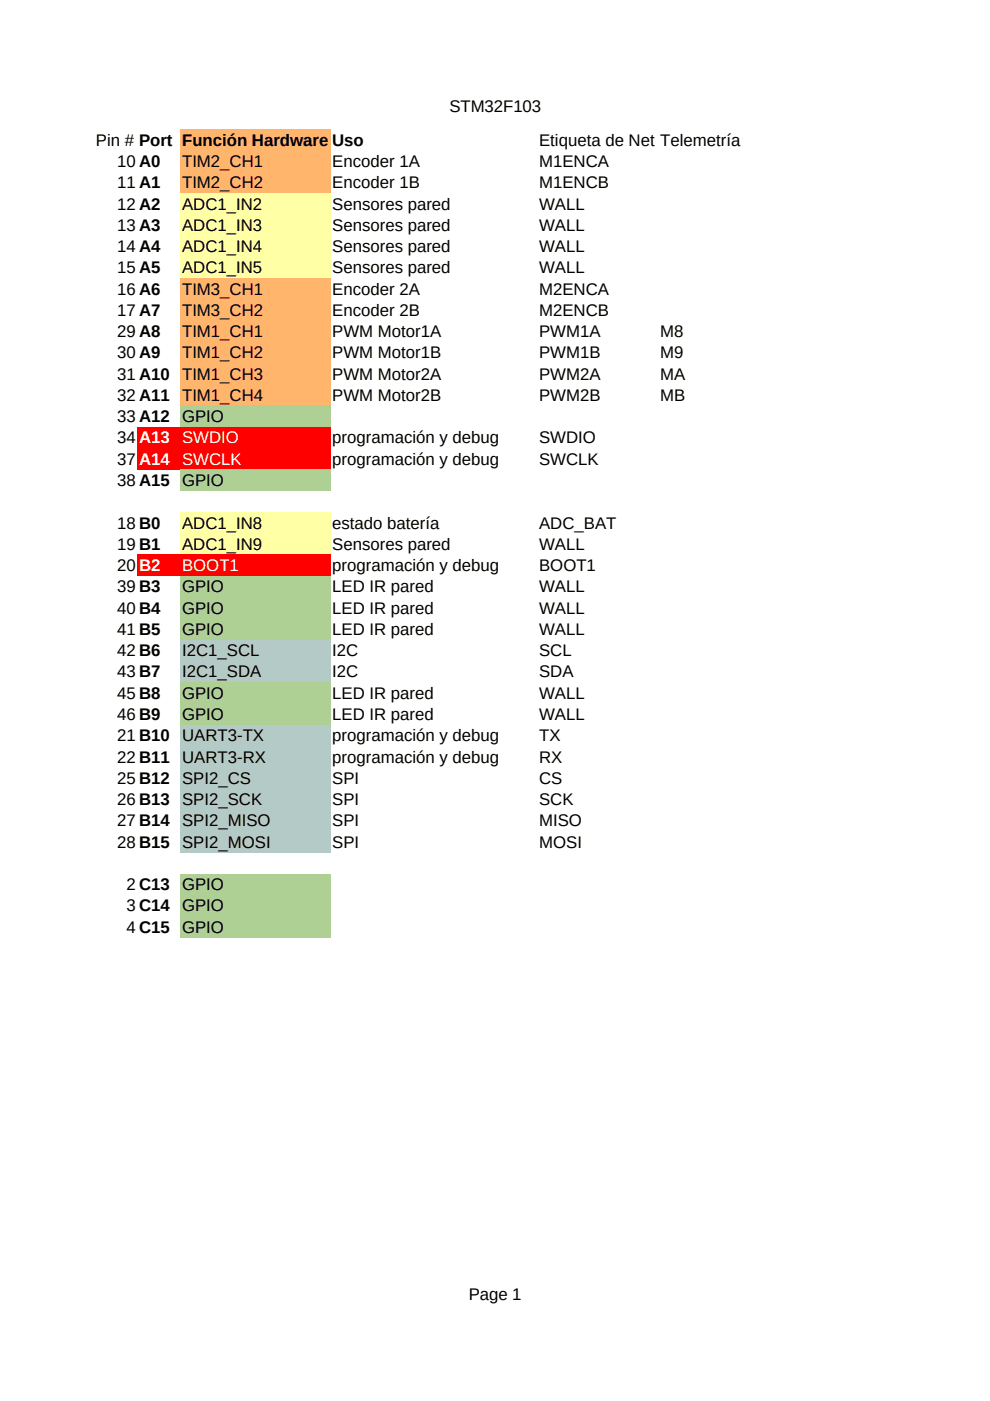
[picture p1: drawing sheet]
<svg xmlns="http://www.w3.org/2000/svg" width="210mm" height="297mm" viewBox="0 0 210 297" stroke-linecap="round" stroke-linejoin="round" font-family="sans-serif">
<defs><g id="words">
<g font-size="3.6">
<text x="95.3" y="23.7">STM32F103</text>
<text x="20.3" y="30.9">Pin # Port</text>
<text x="24.8" y="35.4">10 A0</text>
<text x="38.6" y="30.9">Función Hardware</text>
<text x="38.6" y="35.4">TIM2_CH1</text>
<text x="70.4" y="30.9">Uso</text>
<text x="70.4" y="35.4">Encoder 1A</text>
<text x="114.3" y="30.9">Etiqueta de Net Telemetría</text>
<text x="114.3" y="35.4">M1ENCA</text>
<text x="24.8" y="39.9">11 A1</text>
<text x="38.6" y="39.9">TIM2_CH2</text>
<text x="70.4" y="39.9">Encoder 1B</text>
<text x="114.3" y="39.9">M1ENCB</text>
<text x="24.8" y="44.4">12 A2</text>
<text x="38.6" y="44.4">ADC1_IN2</text>
<text x="70.4" y="44.4">Sensores pared</text>
<text x="114.3" y="44.4">WALL</text>
<text x="24.8" y="48.9">13 A3</text>
<text x="24.8" y="53.4">14 A4</text>
<text x="38.6" y="48.9">ADC1_IN3</text>
<text x="38.6" y="53.4">ADC1_IN4</text>
<text x="70.4" y="48.9">Sensores pared</text>
<text x="70.4" y="53.4">Sensores pared</text>
<text x="114.3" y="48.9">WALL</text>
<text x="114.3" y="53.4">WALL</text>
<text x="24.8" y="58">15 A5</text>
<text x="38.6" y="58">ADC1_IN5</text>
<text x="70.4" y="58">Sensores pared</text>
<text x="114.3" y="58">WALL</text>
<text x="24.8" y="62.5">16 A6</text>
<text x="38.6" y="62.5">TIM3_CH1</text>
<text x="70.4" y="62.5">Encoder 2A</text>
<text x="114.3" y="62.5">M2ENCA</text>
<text x="24.8" y="67">17 A7</text>
<text x="24.8" y="71.5">29 A8</text>
<text x="38.6" y="67">TIM3_CH2</text>
<text x="38.6" y="71.5">TIM1_CH1</text>
<text x="70.4" y="67">Encoder 2B</text>
<text x="70.4" y="71.5">PWM Motor1A</text>
<text x="114.3" y="67">M2ENCB</text>
<text x="114.3" y="71.5">PWM1A</text>
<text x="140" y="71.5">M8</text>
<text x="24.8" y="76">30 A9</text>
<text x="38.6" y="76">TIM1_CH2</text>
<text x="70.4" y="76">PWM Motor1B</text>
<text x="114.3" y="76">PWM1B</text>
<text x="140" y="76">M9</text>
<text x="24.8" y="80.5">31 A10</text>
<text x="38.6" y="80.5">TIM1_CH3</text>
<text x="70.4" y="80.5">PWM Motor2A</text>
<text x="114.3" y="80.5">PWM2A</text>
<text x="140" y="80.5">MA</text>
<text x="24.8" y="85">32 A11</text>
<text x="24.8" y="89.5">33 A12</text>
<text x="38.6" y="85">TIM1_CH4</text>
<text x="38.6" y="89.5">GPIO</text>
<text x="70.4" y="85">PWM Motor2B</text>
<text x="114.3" y="85">PWM2B</text>
<text x="140" y="85">MB</text>
<text x="24.8" y="94">34</text>
<text x="70.4" y="94">programación y debug</text>
<text x="114.3" y="94">SWDIO</text>
<text x="24.8" y="98.5">37</text>
<text x="70.4" y="98.5">programación y debug</text>
<text x="114.3" y="98.5">SWCLK</text>
<text x="24.8" y="103">38 A15</text>
<text x="38.6" y="103">GPIO</text>
<text x="24.8" y="112.1">18 B0</text>
<text x="38.6" y="112.1">ADC1_IN8</text>
<text x="70.4" y="112.1">estado batería</text>
<text x="114.3" y="112.1">ADC_BAT</text>
<text x="24.8" y="116.6">19 B1</text>
<text x="38.6" y="116.6">ADC1_IN9</text>
<text x="70.4" y="116.6">Sensores pared</text>
<text x="114.3" y="116.6">WALL</text>
<text x="24.8" y="121.1">20</text>
<text x="24.8" y="125.6">39 B3</text>
<text x="38.6" y="125.6">GPIO</text>
<text x="70.4" y="121.1">programación y debug</text>
<text x="70.4" y="125.6">LED IR pared</text>
<text x="114.3" y="121.1">BOOT1</text>
<text x="114.3" y="125.6">WALL</text>
<text x="24.8" y="130.1">40 B4</text>
<text x="38.6" y="130.1">GPIO</text>
<text x="70.4" y="130.1">LED IR pared</text>
<text x="114.3" y="130.1">WALL</text>
<text x="24.8" y="134.6">41 B5</text>
<text x="38.6" y="134.6">GPIO</text>
<text x="70.4" y="134.6">LED IR pared</text>
<text x="114.3" y="134.6">WALL</text>
<text x="24.8" y="139.1">42 B6</text>
<text x="24.8" y="143.6">43 B7</text>
<text x="38.6" y="139.1">I2C1_SCL</text>
<text x="38.6" y="143.6">I2C1_SDA</text>
<text x="70.4" y="139.1">I2C</text>
<text x="70.4" y="143.6">I2C</text>
<text x="114.3" y="139.1">SCL</text>
<text x="114.3" y="143.6">SDA</text>
<text x="24.8" y="148.2">45 B8</text>
<text x="38.6" y="148.2">GPIO</text>
<text x="70.4" y="148.2">LED IR pared</text>
<text x="114.3" y="148.2">WALL</text>
<text x="24.8" y="152.7">46 B9</text>
<text x="38.6" y="152.7">GPIO</text>
<text x="70.4" y="152.7">LED IR pared</text>
<text x="114.3" y="152.7">WALL</text>
<text x="24.8" y="157.2">21 B10</text>
<text x="24.8" y="161.7">22 B11</text>
<text x="38.6" y="157.2">UART3-TX</text>
<text x="38.6" y="161.7">UART3-RX</text>
<text x="70.4" y="157.2">programación y debug</text>
<text x="70.4" y="161.7">programación y debug</text>
<text x="114.3" y="157.2">TX</text>
<text x="114.3" y="161.7">RX</text>
<text x="24.8" y="166.2">25 B12</text>
<text x="38.6" y="166.2">SPI2_CS</text>
<text x="70.4" y="166.2">SPI</text>
<text x="114.3" y="166.2">CS</text>
<text x="24.8" y="170.7">26 B13</text>
<text x="38.6" y="170.7">SPI2_SCK</text>
<text x="70.4" y="170.7">SPI</text>
<text x="114.3" y="170.7">SCK</text>
<text x="24.8" y="175.2">27 B14</text>
<text x="24.8" y="179.7">28 B15</text>
<text x="38.6" y="175.2">SPI2_MISO</text>
<text x="38.6" y="179.7">SPI2_MOSI</text>
<text x="70.4" y="175.2">SPI</text>
<text x="70.4" y="179.7">SPI</text>
<text x="114.3" y="175.2">MISO</text>
<text x="114.3" y="179.7">MOSI</text>
<text x="26.8" y="188.7">2 C13</text>
<text x="38.6" y="188.7">GPIO</text>
<text x="26.8" y="193.2">3 C14</text>
<text x="26.8" y="197.8">4 C15</text>
<text x="38.6" y="193.2">GPIO</text>
<text x="38.6" y="197.8">GPIO</text>
<text x="99.4" y="275.7">Page 1</text>
</g>
<g font-size="3.6" fill="#fff">
<text x="29.5" y="94">A13</text>
<text x="38.6" y="94">SWDIO</text>
<text x="29.5" y="98.5">A14</text>
<text x="38.6" y="98.5">SWCLK</text>
<text x="29.5" y="121.1">B2</text>
<text x="38.6" y="121.1">BOOT1</text>
</g>
</g></defs>
<path d="M38.2 27.4h31.8v13.6h-31.8z" fill-rule="evenodd" fill="#ffb66c"/>
<path d="M38.2 40.9h31.8v18.1h-31.8z" fill-rule="evenodd" fill="#ffffa6"/>
<path d="M38.2 59h31.8v27h-31.8z" fill-rule="evenodd" fill="#ffb66c"/>
<path d="M38.2 86h31.8v4.6h-31.8z" fill-rule="evenodd" fill="#afd095"/>
<path d="M29 90.5h41v9.1h-41z" fill-rule="evenodd" fill="#f00"/>
<path d="M38.2 99.6h31.8v4.5h-31.8z" fill-rule="evenodd" fill="#afd095"/>
<path d="M38.2 108.6h31.8v9h-31.8z" fill-rule="evenodd" fill="#ffffa6"/>
<path d="M29 117.6h41v4.5h-41z" fill-rule="evenodd" fill="#f00"/>
<path d="M38.2 122.1h31.8v13.6h-31.8z" fill-rule="evenodd" fill="#afd095"/>
<path d="M38.2 135.7h31.8v9h-31.8z" fill-rule="evenodd" fill="#b3cac7"/>
<path d="M38.2 144.7h31.8v9h-31.8z" fill-rule="evenodd" fill="#afd095"/>
<path d="M38.2 153.7h31.8v27.1h-31.8z" fill-rule="evenodd" fill="#b3cac7"/>
<path d="M38.2 185.3h31.8v13.5h-31.8z" fill-rule="evenodd" fill="#afd095"/>
<use href="#words"/>
</svg>
